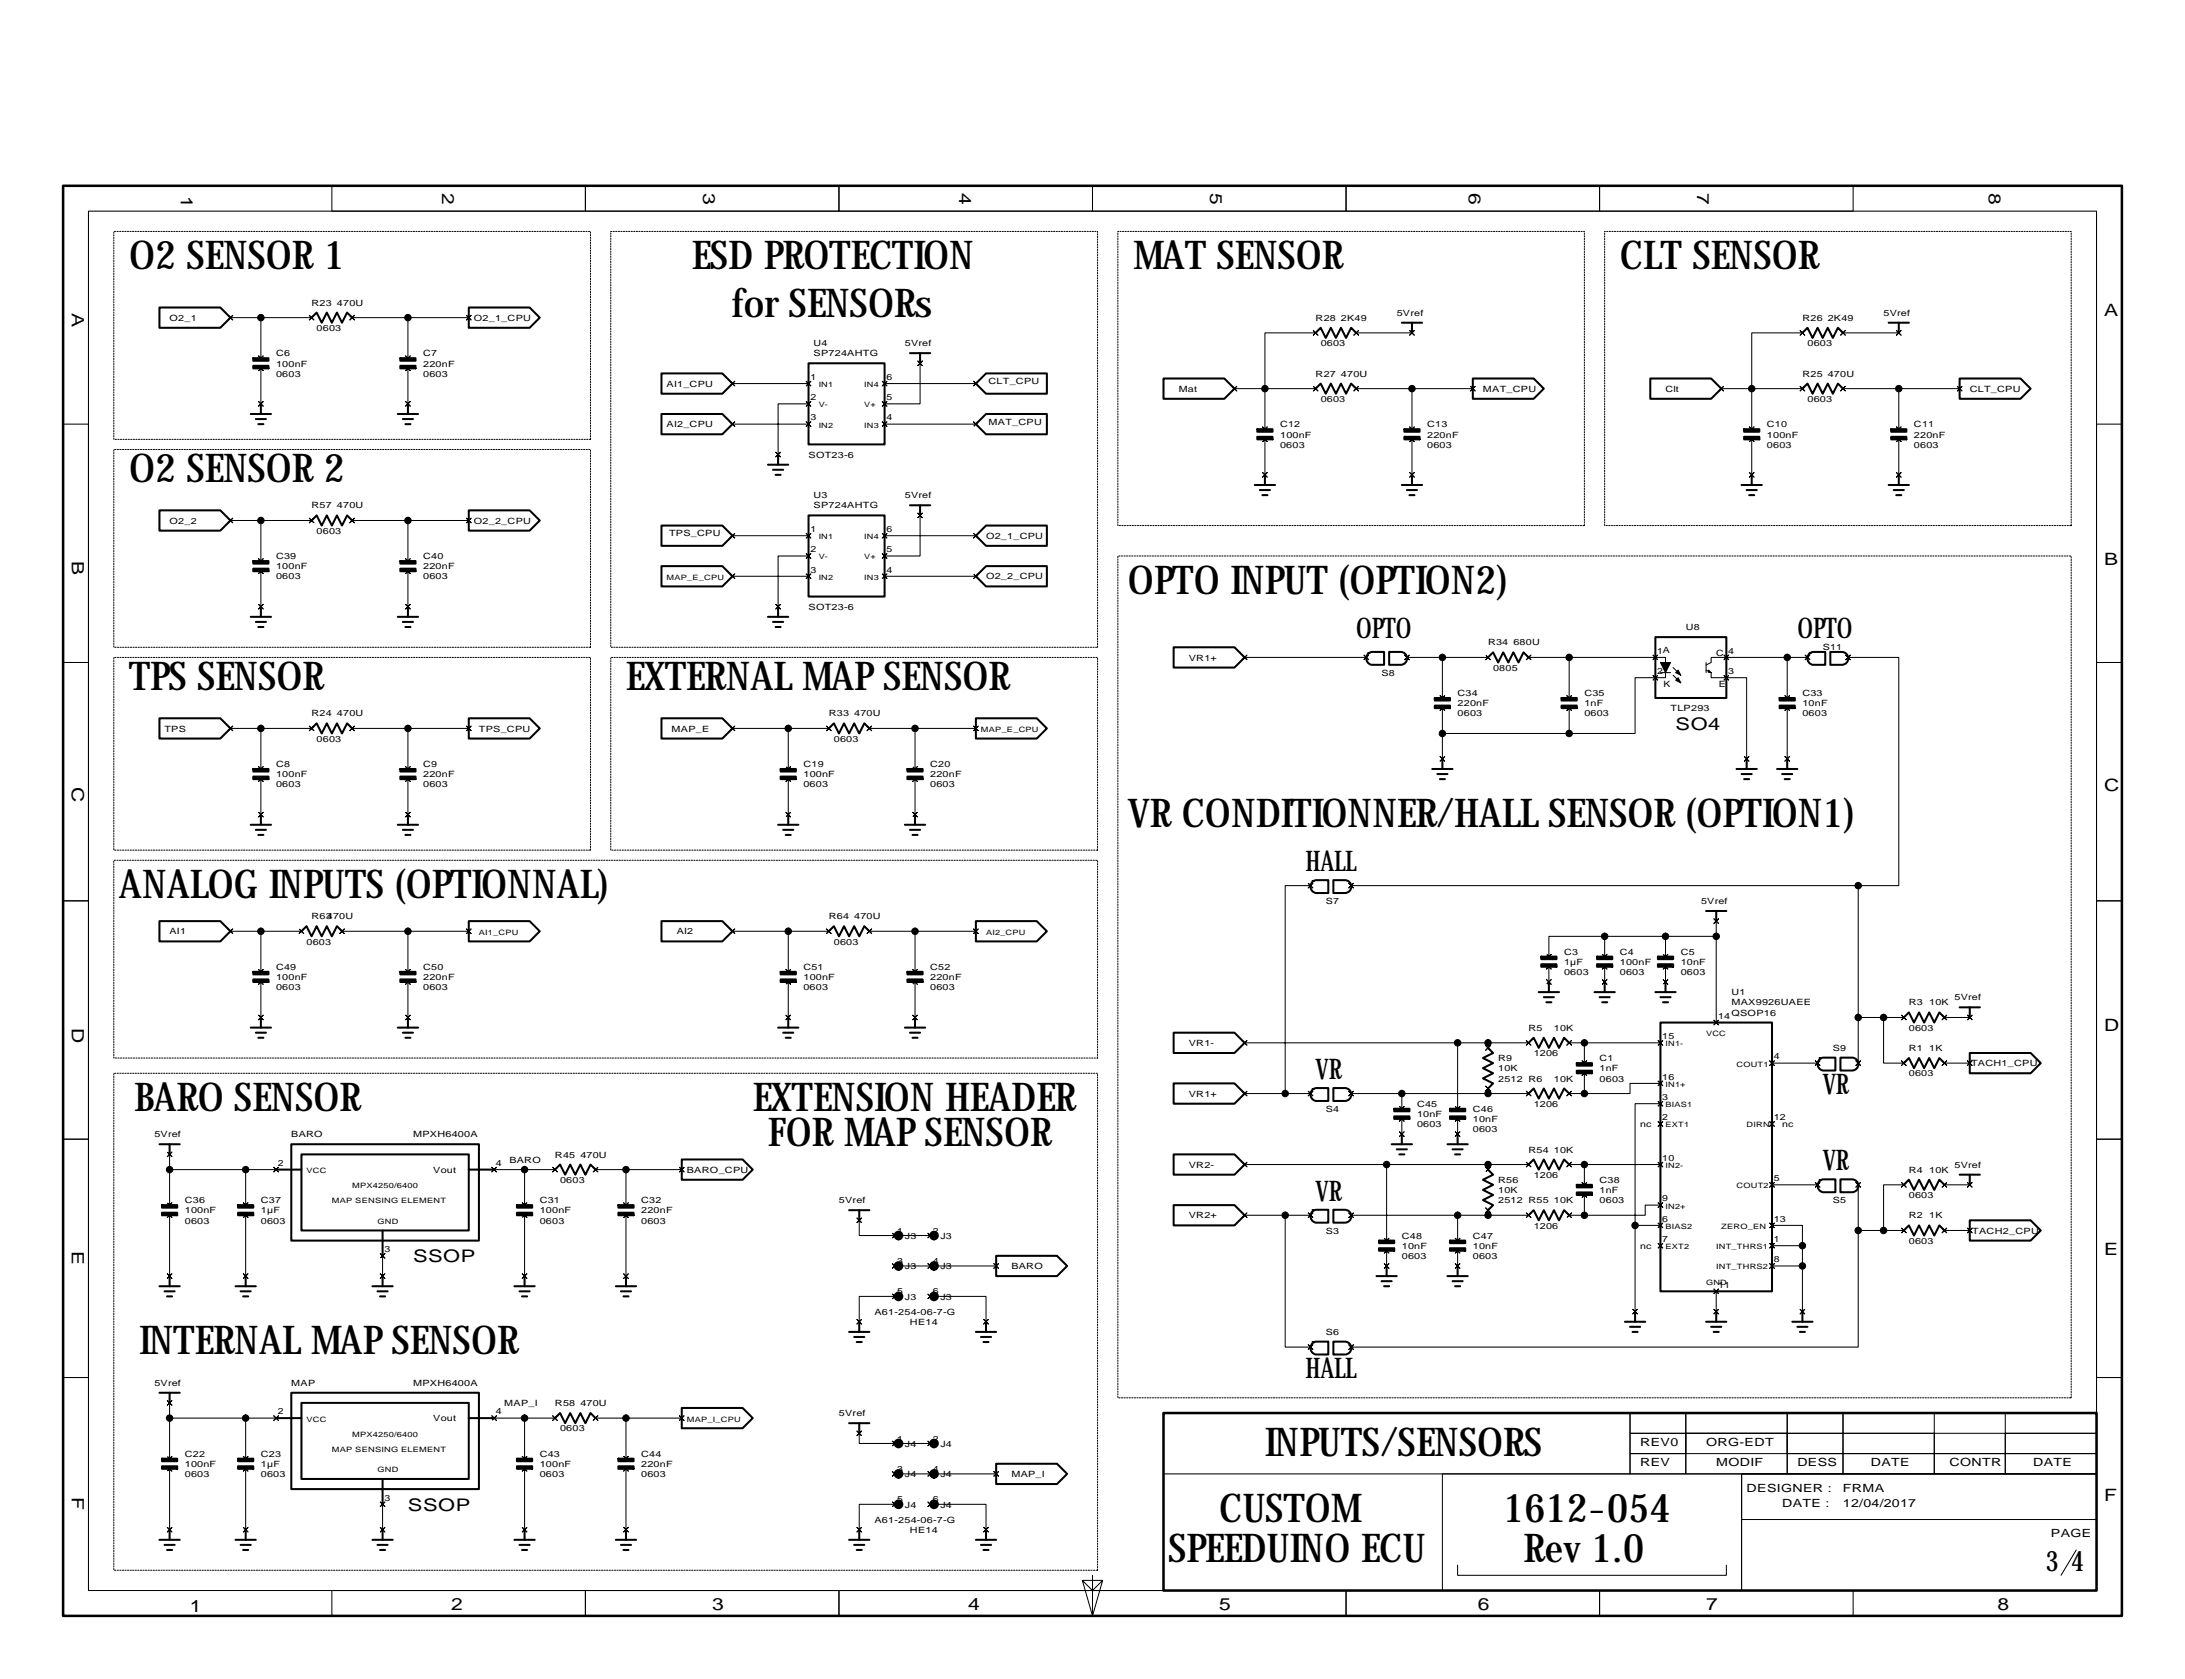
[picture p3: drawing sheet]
<svg xmlns="http://www.w3.org/2000/svg" width="431mm" height="331mm" viewBox="0 0 431 331" stroke-linecap="round" stroke-linejoin="round" font-family="sans-serif">
<defs><g id="words">
<g font-size="7.8">
<text x="25.4" y="53">O2 SENSOR 1</text>
<text x="136.4" y="53">ESD PROTECTION</text>
<text x="223.4" y="53">MAT SENSOR</text>
<text x="319.4" y="53">CLT SENSOR</text>
<text x="144.3" y="62.6">for SENSORs</text>
<text x="25.4" y="95">O2 SENSOR 2</text>
<text x="222.4" y="117">OPTO INPUT (OPTION2)</text>
<text x="25.4" y="136">TPS SENSOR</text>
<text x="123.4" y="136">EXTERNAL MAP SENSOR</text>
<text x="222.4" y="163">VR CONDITIONNER/HALL SENSOR (OPTION1)</text>
<text x="23.4" y="177">ANALOG INPUTS (OPTIONNAL)</text>
<text x="26.4" y="219">BARO SENSOR</text>
<text x="148.4" y="219">EXTENSION HEADER</text>
<text x="151.4" y="226">FOR MAP SENSOR</text>
<text x="27.4" y="267">INTERNAL MAP SENSOR</text>
<text x="249.4" y="287">INPUTS/SENSORS</text>
<text x="240.4" y="300">CUSTOM</text>
<text x="296.4" y="300">1612-054</text>
<text x="230.4" y="308">SPEEDUINO ECU</text>
<text x="300.4" y="308">Rev 1.0</text>
</g>
<g font-size="5.6">
<text x="267.4" y="125.8">OPTO</text>
<text x="354.4" y="125.8">OPTO</text>
<text x="257.4" y="171.8">HALL</text>
<text x="259.4" y="212.8">VR</text>
<text x="359.4" y="215.8">VR</text>
<text x="359.4" y="230.8">VR</text>
<text x="259.4" y="236.8">VR</text>
<text x="257.4" y="271.8">HALL</text>
<text x="403.4" y="309.8">3</text>
<text x="408.4" y="309.8">4</text>
</g>
<g font-size="3.4">
<text x="35.7" y="38.6" transform="rotate(90 35.7 38.6)">1</text>
<text x="87.2" y="38.1" transform="rotate(90 87.2 38.1)">2</text>
<text x="138.7" y="38.1" transform="rotate(90 138.7 38.1)">3</text>
<text x="189.2" y="38.1" transform="rotate(90 189.2 38.1)">4</text>
<text x="238.7" y="38.1" transform="rotate(90 238.7 38.1)">5</text>
<text x="289.7" y="38.1" transform="rotate(90 289.7 38.1)">6</text>
<text x="334.7" y="38.1" transform="rotate(90 334.7 38.1)">7</text>
<text x="392.2" y="38.1" transform="rotate(90 392.2 38.1)">8</text>
<text x="14.2" y="61.6" transform="rotate(90 14.2 61.6)">A</text>
<text x="414.9" y="62.4">A</text>
<text x="14.2" y="110.6" transform="rotate(90 14.2 110.6)">B</text>
<text x="414.9" y="111.4">B</text>
<text x="269.4" y="128.9">.</text>
<text x="356.4" y="128.9">.</text>
<text x="330.4" y="143.9">SO4</text>
<text x="14.2" y="155.1" transform="rotate(90 14.2 155.1)">C</text>
<text x="414.9" y="155.9">C</text>
<text x="258.4" y="173.9">.</text>
<text x="14.2" y="202.6" transform="rotate(90 14.2 202.6)">D</text>
<text x="414.9" y="203.4">D</text>
<text x="358.4" y="208.9">.</text>
<text x="258.4" y="214.9">.</text>
<text x="358.4" y="232.9">.</text>
<text x="258.4" y="238.9">.</text>
<text x="14.2" y="246.6" transform="rotate(90 14.2 246.6)">E</text>
<text x="81.4" y="248.9">SSOP</text>
<text x="414.9" y="247.4">E</text>
<text x="258.4" y="264.9">.</text>
<text x="14.2" y="295.1" transform="rotate(90 14.2 295.1)">F</text>
<text x="80.4" y="297.9">SSOP</text>
<text x="414.9" y="295.9">F</text>
<text x="37.4" y="317.9">1</text>
<text x="88.9" y="317.4">2</text>
<text x="140.4" y="317.4">3</text>
<text x="190.9" y="317.4">4</text>
<text x="240.4" y="317.4">5</text>
<text x="291.4" y="317.4">6</text>
<text x="336.4" y="317.4">7</text>
<text x="393.9" y="317.4">8</text>
</g>
<g font-size="2.2">
<text x="323.4" y="285.1">REV0</text>
<text x="336.4" y="285.1">ORG-EDT</text>
<text x="323.4" y="289.1">REV</text>
<text x="338.4" y="289.1">MODIF</text>
<text x="354.4" y="289.1">DESS</text>
<text x="368.9" y="289.1">DATE</text>
<text x="384.4" y="289.1">CONTR</text>
<text x="400.9" y="289.1">DATE</text>
<text x="344.4" y="294.1">DESIGNER :</text>
<text x="351.4" y="297.1">DATE :</text>
<text x="363.4" y="297.1">12/04/2017</text>
<text x="363.4" y="294.1">FRMA</text>
<text x="404.4" y="303.1">PAGE</text>
</g>
<g font-size="1.7">
<text x="33.4" y="63.3">O2_1</text>
<text x="61.4" y="60.3">R23</text>
<text x="62.4" y="65.3">0603</text>
<text x="66.4" y="60.3">470U</text>
<text x="93.4" y="63.3">O2_1_CPU</text>
<text x="259.4" y="63.3">R28</text>
<text x="264.4" y="63.3">2K49</text>
<text x="275.4" y="62.3">5Vref</text>
<text x="355.4" y="63.3">R26</text>
<text x="360.4" y="63.3">2K49</text>
<text x="371.4" y="62.3">5Vref</text>
<text x="54.4" y="70.3">C6</text>
<text x="83.4" y="70.3">C7</text>
<text x="160.4" y="68.3">U4</text>
<text x="160.4" y="70.3">SP724AHTG</text>
<text x="178.4" y="68.3">5Vref</text>
<text x="260.4" y="68.3">0603</text>
<text x="356.4" y="68.3">0603</text>
<text x="54.4" y="72.3">100nF</text>
<text x="54.4" y="74.3">0603</text>
<text x="83.4" y="72.3">220nF</text>
<text x="83.4" y="74.3">0603</text>
<text x="131.4" y="76.3">AI1_CPU</text>
<text x="159.8" y="74.9">1</text>
<text x="174.8" y="74.9">6</text>
<text x="194.9" y="75.8">CLT_CPU</text>
<text x="232.4" y="77.3">Mat</text>
<text x="259.4" y="74.3">R27</text>
<text x="264.4" y="74.3">470U</text>
<text x="292.4" y="77.3">MAT_CPU</text>
<text x="328.4" y="77.3">Clt</text>
<text x="355.4" y="74.3">R25</text>
<text x="360.4" y="74.3">470U</text>
<text x="388.4" y="77.3">CLT_CPU</text>
<text x="159.8" y="78.9">2</text>
<text x="159.8" y="82.9">3</text>
<text x="174.8" y="82.9">4</text>
<text x="174.8" y="78.9">5</text>
<text x="194.9" y="83.8">MAT_CPU</text>
<text x="260.4" y="79.3">0603</text>
<text x="356.4" y="79.3">0603</text>
<text x="131.4" y="84.3">AI2_CPU</text>
<text x="252.4" y="84.3">C12</text>
<text x="252.4" y="86.3">100nF</text>
<text x="252.4" y="88.3">0603</text>
<text x="281.4" y="84.3">C13</text>
<text x="281.4" y="86.3">220nF</text>
<text x="281.4" y="88.3">0603</text>
<text x="348.4" y="84.3">C10</text>
<text x="348.4" y="86.3">100nF</text>
<text x="348.4" y="88.3">0603</text>
<text x="377.4" y="84.3">C11</text>
<text x="377.4" y="86.3">220nF</text>
<text x="377.4" y="88.3">0603</text>
<text x="159.4" y="90.3">SOT23-6</text>
<text x="61.4" y="100.3">R57</text>
<text x="66.4" y="100.3">470U</text>
<text x="160.4" y="98.3">U3</text>
<text x="160.4" y="100.3">SP724AHTG</text>
<text x="178.4" y="98.3">5Vref</text>
<text x="33.4" y="103.3">O2_2</text>
<text x="62.4" y="105.3">0603</text>
<text x="93.4" y="103.3">O2_2_CPU</text>
<text x="131.9" y="105.8">TPS_CPU</text>
<text x="159.8" y="104.9">1</text>
<text x="174.8" y="104.9">6</text>
<text x="194.4" y="106.3">O2_1_CPU</text>
<text x="54.4" y="110.3">C39</text>
<text x="54.4" y="112.3">100nF</text>
<text x="83.4" y="110.3">C40</text>
<text x="83.4" y="112.3">220nF</text>
<text x="159.8" y="108.9">2</text>
<text x="159.8" y="112.9">3</text>
<text x="174.8" y="112.9">4</text>
<text x="174.8" y="108.9">5</text>
<text x="54.4" y="114.3">0603</text>
<text x="83.4" y="114.3">0603</text>
<text x="194.4" y="114.3">O2_2_CPU</text>
<text x="159.4" y="120.3">SOT23-6</text>
<text x="332.4" y="124.3">U8</text>
<text x="234.4" y="130.3">VR1+</text>
<text x="293.4" y="127.3">R34</text>
<text x="298.4" y="127.3">680U</text>
<text x="326.8" y="128.9">1A</text>
<text x="338.4" y="129.3">C</text>
<text x="340.8" y="128.9">4</text>
<text x="359.4" y="128.3">S11</text>
<text x="272.4" y="133.3">S8</text>
<text x="287.4" y="137.3">C34</text>
<text x="294.4" y="132.3">0805</text>
<text x="312.4" y="137.3">C35</text>
<text x="326.8" y="132.9">2</text>
<text x="328" y="135.4">K</text>
<text x="338.9" y="135.4">E</text>
<text x="340.8" y="132.9">3</text>
<text x="355.4" y="137.3">C33</text>
<text x="61.4" y="141.3">R24</text>
<text x="66.4" y="141.3">470U</text>
<text x="163.4" y="141.3">R33</text>
<text x="168.4" y="141.3">470U</text>
<text x="287.4" y="139.3">220nF</text>
<text x="287.4" y="141.3">0603</text>
<text x="312.4" y="139.3">1nF</text>
<text x="312.4" y="141.3">0603</text>
<text x="329.4" y="140.3">TLP293</text>
<text x="355.4" y="139.3">10nF</text>
<text x="355.4" y="141.3">0603</text>
<text x="32.4" y="144.3">TPS</text>
<text x="62.4" y="146.3">0603</text>
<text x="94.4" y="144.3">TPS_CPU</text>
<text x="132.4" y="144.3">MAP_E</text>
<text x="164.4" y="146.3">0603</text>
<text x="54.4" y="151.3">C8</text>
<text x="54.4" y="153.3">100nF</text>
<text x="54.4" y="155.3">0603</text>
<text x="83.4" y="151.3">C9</text>
<text x="83.4" y="153.3">220nF</text>
<text x="83.4" y="155.3">0603</text>
<text x="158.4" y="151.3">C19</text>
<text x="158.4" y="153.3">100nF</text>
<text x="158.4" y="155.3">0603</text>
<text x="183.4" y="151.3">C20</text>
<text x="183.4" y="153.3">220nF</text>
<text x="183.4" y="155.3">0603</text>
<text x="261.4" y="178.3">S7</text>
<text x="335.4" y="178.3">5Vref</text>
<text x="33.4" y="184.3">AI1</text>
<text x="61.4" y="181.3">R63</text>
<text x="64.4" y="181.3">470U</text>
<text x="133.4" y="184.3">AI2</text>
<text x="163.4" y="181.3">R64</text>
<text x="168.4" y="181.3">470U</text>
<text x="54.4" y="191.3">C49</text>
<text x="60.4" y="186.3">0603</text>
<text x="83.4" y="191.3">C50</text>
<text x="158.4" y="191.3">C51</text>
<text x="164.4" y="186.3">0603</text>
<text x="183.4" y="191.3">C52</text>
<text x="308.4" y="188.3">C3</text>
<text x="308.4" y="190.3">1µF</text>
<text x="319.4" y="188.3">C4</text>
<text x="319.4" y="190.3">100nF</text>
<text x="331.4" y="188.3">C5</text>
<text x="331.4" y="190.3">10nF</text>
<text x="54.4" y="193.3">100nF</text>
<text x="54.4" y="195.3">0603</text>
<text x="83.4" y="193.3">220nF</text>
<text x="83.4" y="195.3">0603</text>
<text x="158.4" y="193.3">100nF</text>
<text x="158.4" y="195.3">0603</text>
<text x="183.4" y="193.3">220nF</text>
<text x="183.4" y="195.3">0603</text>
<text x="308.4" y="192.3">0603</text>
<text x="319.4" y="192.3">0603</text>
<text x="331.4" y="192.3">0603</text>
<text x="341.4" y="196.3">U1</text>
<text x="385.4" y="197.3">5Vref</text>
<text x="301.4" y="203.3">R5</text>
<text x="306.4" y="203.3">10K</text>
<text x="338.8" y="200.9">14</text>
<text x="341.4" y="200.3">QSOP16</text>
<text x="341.4" y="198.3">MAX9926UAEE</text>
<text x="376.4" y="198.3">R3</text>
<text x="376.4" y="203.3">0603</text>
<text x="380.4" y="198.3">10K</text>
<text x="234.4" y="206.3">VR1-</text>
<text x="295.4" y="209.3">R9</text>
<text x="302.4" y="208.3">1206</text>
<text x="315.4" y="209.3">C1</text>
<text x="327.8" y="204.9">15</text>
<text x="349.8" y="208.9">4</text>
<text x="361.4" y="207.3">S9</text>
<text x="376.4" y="207.3">R1</text>
<text x="380.4" y="207.3">1K</text>
<text x="295.4" y="211.3">10K</text>
<text x="295.4" y="213.3">2512 R6</text>
<text x="306.4" y="213.3">10K</text>
<text x="315.4" y="211.3">1nF</text>
<text x="315.4" y="213.3">0603</text>
<text x="327.8" y="212.9">16</text>
<text x="376.4" y="212.3">0603</text>
<text x="388.7" y="210.3">TACH1_CPU</text>
<text x="234.4" y="216.3">VR1+</text>
<text x="261.4" y="219.3">S4</text>
<text x="279.4" y="218.3">C45</text>
<text x="279.4" y="220.3">10nF</text>
<text x="290.4" y="219.3">C46</text>
<text x="290.4" y="221.3">10nF</text>
<text x="302.4" y="218.3">1206</text>
<text x="327.8" y="220.9">2</text>
<text x="327.8" y="216.9">3</text>
<text x="349.8" y="220.9">12</text>
<text x="30.4" y="224.3">5Vref</text>
<text x="57.4" y="224.3">BARO</text>
<text x="81.4" y="224.3">MPXH6400A</text>
<text x="279.4" y="222.3">0603</text>
<text x="290.4" y="223.3">0603</text>
<text x="301.4" y="227.3">R54</text>
<text x="306.4" y="227.3">10K</text>
<text x="323.4" y="222.3">nc</text>
<text x="351.4" y="222.3">nc</text>
<text x="54.8" y="229.9">2</text>
<text x="85.4" y="231.3">Vout</text>
<text x="97.8" y="229.9">4</text>
<text x="100.4" y="229.3">BARO</text>
<text x="109.4" y="228.3">R45</text>
<text x="110.4" y="233.3">0603</text>
<text x="114.4" y="228.3">470U</text>
<text x="135.4" y="231.3">BARO_CPU</text>
<text x="234.4" y="230.3">VR2-</text>
<text x="295.4" y="233.3">R56</text>
<text x="302.4" y="232.3">1206</text>
<text x="315.4" y="233.3">C38</text>
<text x="327.8" y="228.9">10</text>
<text x="349.8" y="232.9">5</text>
<text x="376.4" y="231.3">R4</text>
<text x="380.4" y="231.3">10K</text>
<text x="385.4" y="230.3">5Vref</text>
<text x="36.4" y="237.3">C36</text>
<text x="36.4" y="239.3">100nF</text>
<text x="51.4" y="237.3">C37</text>
<text x="51.4" y="239.3">1µF</text>
<text x="106.4" y="237.3">C31</text>
<text x="106.4" y="239.3">100nF</text>
<text x="126.4" y="237.3">C32</text>
<text x="126.4" y="239.3">220nF</text>
<text x="165.4" y="237.3">5Vref</text>
<text x="295.4" y="235.3">10K</text>
<text x="295.4" y="237.3">2512 R55</text>
<text x="306.4" y="237.3">10K</text>
<text x="315.4" y="235.3">1nF</text>
<text x="315.4" y="237.3">0603</text>
<text x="327.8" y="236.9">9</text>
<text x="361.4" y="237.3">S5</text>
<text x="376.4" y="236.3">0603</text>
<text x="36.4" y="241.3">0603</text>
<text x="51.4" y="241.3">0603</text>
<text x="106.4" y="241.3">0603</text>
<text x="126.4" y="241.3">0603</text>
<text x="177" y="243.3">1</text>
<text x="178.4" y="244.3">J3</text>
<text x="184" y="243.3">2</text>
<text x="185.4" y="244.3">J3</text>
<text x="234.4" y="240.3">VR2+</text>
<text x="261.4" y="243.3">S3</text>
<text x="276.4" y="244.3">C48</text>
<text x="290.4" y="244.3">C47</text>
<text x="302.4" y="242.3">1206</text>
<text x="327.8" y="240.9">6</text>
<text x="327.8" y="244.9">7</text>
<text x="349.8" y="244.9">1</text>
<text x="349.8" y="240.9">13</text>
<text x="376.4" y="240.3">R2</text>
<text x="376.4" y="245.3">0603</text>
<text x="380.4" y="240.3">1K</text>
<text x="388.9" y="243.3">TACH2_CPU</text>
<text x="75.8" y="246.9">3</text>
<text x="177" y="249.3">3</text>
<text x="178.4" y="250.3">J3</text>
<text x="184" y="249.3">4</text>
<text x="185.4" y="250.3">J3</text>
<text x="199.4" y="250.3">BARO</text>
<text x="276.4" y="246.3">10nF</text>
<text x="276.4" y="248.3">0603</text>
<text x="290.4" y="246.3">10nF</text>
<text x="290.4" y="248.3">0603</text>
<text x="323.4" y="246.3">nc</text>
<text x="349.8" y="248.9">8</text>
<text x="177" y="255.3">5</text>
<text x="178.4" y="256.3">J3</text>
<text x="184" y="255.3">6</text>
<text x="185.4" y="256.3">J3</text>
<text x="338.8" y="253.9">11</text>
<text x="172.4" y="259.3">A61-254-06-7-G</text>
<text x="179.4" y="261.3">HE14</text>
<text x="261.4" y="263.3">S6</text>
<text x="30.4" y="273.3">5Vref</text>
<text x="57.4" y="273.3">MAP</text>
<text x="81.4" y="273.3">MPXH6400A</text>
<text x="54.8" y="278.9">2</text>
<text x="85.4" y="280.3">Vout</text>
<text x="97.8" y="278.9">4</text>
<text x="99.4" y="277.3">MAP_I</text>
<text x="109.4" y="277.3">R58</text>
<text x="114.4" y="277.3">470U</text>
<text x="165.4" y="279.3">5Vref</text>
<text x="36.4" y="287.3">C22</text>
<text x="51.4" y="287.3">C23</text>
<text x="106.4" y="287.3">C43</text>
<text x="110.4" y="282.3">0603</text>
<text x="126.4" y="287.3">C44</text>
<text x="177" y="284.3">1</text>
<text x="178.4" y="285.3">J4</text>
<text x="184" y="284.3">2</text>
<text x="185.4" y="285.3">J4</text>
<text x="36.4" y="289.3">100nF</text>
<text x="36.4" y="291.3">0603</text>
<text x="51.4" y="289.3">1µF</text>
<text x="51.4" y="291.3">0603</text>
<text x="106.4" y="289.3">100nF</text>
<text x="106.4" y="291.3">0603</text>
<text x="126.4" y="289.3">220nF</text>
<text x="126.4" y="291.3">0603</text>
<text x="177" y="290.3">3</text>
<text x="178.4" y="291.3">J4</text>
<text x="184" y="290.3">4</text>
<text x="185.4" y="291.3">J4</text>
<text x="199.4" y="291.3">MAP_I</text>
<text x="75.8" y="295.9">3</text>
<text x="177" y="296.3">5</text>
<text x="178.4" y="297.3">J4</text>
<text x="184" y="296.3">6</text>
<text x="185.4" y="297.3">J4</text>
<text x="172.4" y="300.3">A61-254-06-7-G</text>
<text x="179.4" y="302.3">HE14</text>
</g>
<g font-size="1.4">
<text x="161.4" y="76.3">IN1</text>
<text x="170.4" y="76.3">IN4</text>
<text x="161.4" y="80.3">V-</text>
<text x="170.4" y="80.3">V+</text>
<text x="161.4" y="84.3">IN2</text>
<text x="170.4" y="84.3">IN3</text>
<text x="161.4" y="106.3">IN1</text>
<text x="170.4" y="106.3">IN4</text>
<text x="161.4" y="110.3">V-</text>
<text x="170.4" y="110.3">V+</text>
<text x="131.4" y="114.3">MAP_E_CPU</text>
<text x="161.4" y="114.3">IN2</text>
<text x="170.4" y="114.3">IN3</text>
<text x="193.4" y="144.3">MAP_E_CPU</text>
<text x="94.4" y="184.3">AI1_CPU</text>
<text x="194.4" y="184.3">AI2_CPU</text>
<text x="328.4" y="206.3">IN1-</text>
<text x="336.4" y="204.3">VCC</text>
<text x="328.4" y="214.3">IN1+</text>
<text x="342.4" y="210.3">COUT1</text>
<text x="328.4" y="218.3">BIAS1</text>
<text x="328.4" y="222.3">EXT1</text>
<text x="344.4" y="222.3">DIRN</text>
<text x="60.4" y="231.3">VCC</text>
<text x="328.4" y="230.3">IN2-</text>
<text x="65.4" y="237.3">MAP SENSING ELEMENT</text>
<text x="69.4" y="234.3">MPX4250/6400</text>
<text x="328.4" y="238.3">IN2+</text>
<text x="342.4" y="234.3">COUT2</text>
<text x="74.4" y="241.3">GND</text>
<text x="328.4" y="242.3">BIAS2</text>
<text x="339.4" y="242.3">ZERO_EN</text>
<text x="328.4" y="246.3">EXT2</text>
<text x="338.4" y="246.3">INT_THRS1</text>
<text x="338.4" y="250.3">INT_THRS2</text>
<text x="336.4" y="253.3">GND</text>
<text x="60.4" y="280.3">VCC</text>
<text x="135.4" y="280.3">MAP_I_CPU</text>
<text x="65.4" y="286.3">MAP SENSING ELEMENT</text>
<text x="69.4" y="283.3">MPX4250/6400</text>
<text x="74.4" y="290.3">GND</text>
</g>
</g></defs>
<g fill="none" stroke="#000" stroke-width=".2">
<path d="M65.4 36.6h50v5h-50zM115.4 36.6h50v5h-50zM165.4 36.6h50v5h-50zM215.4 36.6h50v5h-50zM265.4 36.6h50v5h-50zM315.4 36.6h50v5h-50zM17.4 41.6h396v272h-396zM45 62.2l.4 .4 .5-.4-.5 .4 .5 .5-.5-.5-.4 .5 .4-.5zM45.4 62.6h6v8M51 79.2l.4 .4 .5-.4-.5 .4 .5 .5-.5-.5-.4 .5 .4-.5zM51 70.2l.4 .4 .5-.4-.5 .4 .5 .5-.5-.5-.4 .5 .4-.5zM51 72.2l.4 .4 .5-.4-.5 .4 .5 .5-.5-.5-.4 .5 .4-.5z"/>
<path d="M51.4 62.6h10M51.4 72.6v7M61 62.2l.4 .4 .5-.4-.5 .4 .5 .5-.5-.5-.4 .5 .4-.5zM69 62.2l.4 .4 .5-.4-.5 .4 .5 .5-.5-.5-.4 .5 .4-.5zM69.4 62.6h23M80 79.2l.4 .4 .5-.4-.5 .4 .5 .5-.5-.5-.4 .5 .4-.5zM80 70.2l.4 .4 .5-.4-.5 .4 .5 .5-.5-.5-.4 .5 .4-.5zM80 72.2l.4 .4 .5-.4-.5 .4 .5 .5-.5-.5-.4 .5 .4-.5zM80.4 62.6v8M80.4 72.6v7M92 62.2l.4 .4 .5-.4-.5 .4 .5 .5-.5-.5-.4 .5 .4-.5zM144 75.2l.4 .4 .5-.4-.5 .4 .5 .5-.5-.5-.4 .5 .4-.5z"/>
<path d="M144.4 75.6h15M159 75.2l.4 .4 .5-.4-.5 .4 .5 .5-.5-.5-.4 .5 .4-.5zM159 79.2l.4 .4 .5-.4-.5 .4 .5 .5-.5-.5-.4 .5 .4-.5zM159.4 79.6h-6v10M174 79.2l.4 .4 .5-.4-.5 .4 .5 .5-.5-.5-.4 .5 .4-.5zM174 75.2l.4 .4 .5-.4-.5 .4 .5 .5-.5-.5-.4 .5 .4-.5zM174.4 75.6h18M181 71.2l.4 .4 .5-.4-.5 .4 .5 .5-.5-.5-.4 .5 .4-.5zM181.4 71.6v8h-7M192 75.2l.4 .4 .5-.4-.5 .4 .5 .5-.5-.5-.4 .5 .4-.5zM243 76.2l.4 .4 .5-.4-.5 .4 .5 .5-.5-.5-.4 .5 .4-.5zM243.4 76.6h6v8"/>
<path d="M259 76.2l.4 .4 .5-.4-.5 .4 .5 .5-.5-.5-.4 .5 .4-.5zM259 65.2l.4 .4 .5-.4-.5 .4 .5 .5-.5-.5-.4 .5 .4-.5zM259.4 65.6h-10v11h10M267 76.2l.4 .4 .5-.4-.5 .4 .5 .5-.5-.5-.4 .5 .4-.5zM267 65.2l.4 .4 .5-.4-.5 .4 .5 .5-.5-.5-.4 .5 .4-.5zM267.4 76.6h23M267.4 65.6h11M278 65.2l.4 .4 .5-.4-.5 .4 .5 .5-.5-.5-.4 .5 .4-.5zM278.4 76.6v8M290 76.2l.4 .4 .5-.4-.5 .4 .5 .5-.5-.5-.4 .5 .4-.5zM339 76.2l.4 .4 .5-.4-.5 .4 .5 .5-.5-.5-.4 .5 .4-.5zM339.4 76.6h6v8"/>
<path d="M355 65.2l.4 .4 .5-.4-.5 .4 .5 .5-.5-.5-.4 .5 .4-.5zM355 76.2l.4 .4 .5-.4-.5 .4 .5 .5-.5-.5-.4 .5 .4-.5zM355.4 65.6h-10v11h10M363 65.2l.4 .4 .5-.4-.5 .4 .5 .5-.5-.5-.4 .5 .4-.5zM363 76.2l.4 .4 .5-.4-.5 .4 .5 .5-.5-.5-.4 .5 .4-.5zM363.4 76.6h23M363.4 65.6h11M374 65.2l.4 .4 .5-.4-.5 .4 .5 .5-.5-.5-.4 .5 .4-.5zM374.4 76.6v8M386 76.2l.4 .4 .5-.4-.5 .4 .5 .5-.5-.5-.4 .5 .4-.5zM12.4 83.6h5v47h-5zM144 83.2l.4 .4 .5-.4-.5 .4 .5 .5-.5-.5-.4 .5 .4-.5z"/>
<path d="M144.4 83.6h15M153 89.2l.4 .4 .5-.4-.5 .4 .5 .5-.5-.5-.4 .5 .4-.5zM159 83.2l.4 .4 .5-.4-.5 .4 .5 .5-.5-.5-.4 .5 .4-.5zM174 83.2l.4 .4 .5-.4-.5 .4 .5 .5-.5-.5-.4 .5 .4-.5zM174.4 83.6h18M192 83.2l.4 .4 .5-.4-.5 .4 .5 .5-.5-.5-.4 .5 .4-.5zM249 93.2l.4 .4 .5-.4-.5 .4 .5 .5-.5-.5-.4 .5 .4-.5zM249 84.2l.4 .4 .5-.4-.5 .4 .5 .5-.5-.5-.4 .5 .4-.5zM249 86.2l.4 .4 .5-.4-.5 .4 .5 .5-.5-.5-.4 .5 .4-.5zM249.4 86.6v7M278 93.2l.4 .4 .5-.4-.5 .4 .5 .5-.5-.5-.4 .5 .4-.5zM278 84.2l.4 .4 .5-.4-.5 .4 .5 .5-.5-.5-.4 .5 .4-.5z"/>
<path d="M278 86.2l.4 .4 .5-.4-.5 .4 .5 .5-.5-.5-.4 .5 .4-.5zM278.4 86.6v7M345 93.2l.4 .4 .5-.4-.5 .4 .5 .5-.5-.5-.4 .5 .4-.5zM345 84.2l.4 .4 .5-.4-.5 .4 .5 .5-.5-.5-.4 .5 .4-.5zM345 86.2l.4 .4 .5-.4-.5 .4 .5 .5-.5-.5-.4 .5 .4-.5zM345.4 86.6v7M374 93.2l.4 .4 .5-.4-.5 .4 .5 .5-.5-.5-.4 .5 .4-.5zM374 84.2l.4 .4 .5-.4-.5 .4 .5 .5-.5-.5-.4 .5 .4-.5zM374 86.2l.4 .4 .5-.4-.5 .4 .5 .5-.5-.5-.4 .5 .4-.5zM374.4 86.6v7M413.4 83.6h5v47h-5zM45 102.2l.4 .4 .5-.4-.5 .4 .5 .5-.5-.5-.4 .5 .4-.5z"/>
<path d="M45.4 102.6h16M51 119.2l.4 .4 .5-.4-.5 .4 .5 .5-.5-.5-.4 .5 .4-.5zM51 110.2l.4 .4 .5-.4-.5 .4 .5 .5-.5-.5-.4 .5 .4-.5zM51 112.2l.4 .4 .5-.4-.5 .4 .5 .5-.5-.5-.4 .5 .4-.5zM51.4 102.6v8M51.4 112.6v7M61 102.2l.4 .4 .5-.4-.5 .4 .5 .5-.5-.5-.4 .5 .4-.5zM69 102.2l.4 .4 .5-.4-.5 .4 .5 .5-.5-.5-.4 .5 .4-.5zM69.4 102.6h23M80 119.2l.4 .4 .5-.4-.5 .4 .5 .5-.5-.5-.4 .5 .4-.5zM80 110.2l.4 .4 .5-.4-.5 .4 .5 .5-.5-.5-.4 .5 .4-.5zM80 112.2l.4 .4 .5-.4-.5 .4 .5 .5-.5-.5-.4 .5 .4-.5z"/>
<path d="M80.4 102.6v8M80.4 112.6v7M92 102.2l.4 .4 .5-.4-.5 .4 .5 .5-.5-.5-.4 .5 .4-.5zM144 105.2l.4 .4 .5-.4-.5 .4 .5 .5-.5-.5-.4 .5 .4-.5zM144 113.2l.4 .4 .5-.4-.5 .4 .5 .5-.5-.5-.4 .5 .4-.5zM144.4 105.6h15M144.4 113.6h15M153 119.2l.4 .4 .5-.4-.5 .4 .5 .5-.5-.5-.4 .5 .4-.5zM159 105.2l.4 .4 .5-.4-.5 .4 .5 .5-.5-.5-.4 .5 .4-.5zM159 109.2l.4 .4 .5-.4-.5 .4 .5 .5-.5-.5-.4 .5 .4-.5zM159 113.2l.4 .4 .5-.4-.5 .4 .5 .5-.5-.5-.4 .5 .4-.5zM159.4 109.6h-6v10"/>
<path d="M174 113.2l.4 .4 .5-.4-.5 .4 .5 .5-.5-.5-.4 .5 .4-.5zM174 109.2l.4 .4 .5-.4-.5 .4 .5 .5-.5-.5-.4 .5 .4-.5zM174 105.2l.4 .4 .5-.4-.5 .4 .5 .5-.5-.5-.4 .5 .4-.5zM174.4 105.6h18M174.4 113.6h18M181 101.2l.4 .4 .5-.4-.5 .4 .5 .5-.5-.5-.4 .5 .4-.5zM181.4 101.6v8h-7M192 113.2l.4 .4 .5-.4-.5 .4 .5 .5-.5-.5-.4 .5 .4-.5zM192 105.2l.4 .4 .5-.4-.5 .4 .5 .5-.5-.5-.4 .5 .4-.5zM12.4 130.6h5v47h-5zM245 129.2l.4 .4 .5-.4-.5 .4 .5 .5-.5-.5-.4 .5 .4-.5zM245.4 129.6h24"/>
<path d="M269 129.2l.4 .4 .5-.4-.5 .4 .5 .5-.5-.5-.4 .5 .4-.5zM277 129.2l.4 .4 .5-.4-.5 .4 .5 .5-.5-.5-.4 .5 .4-.5zM277.4 129.6h7v8M284 137.2l.4 .4 .5-.4-.5 .4 .5 .5-.5-.5-.4 .5 .4-.5zM284 139.2l.4 .4 .5-.4-.5 .4 .5 .5-.5-.5-.4 .5 .4-.5zM284.4 139.6v10M284.4 129.6h9M293 129.2l.4 .4 .5-.4-.5 .4 .5 .5-.5-.5-.4 .5 .4-.5zM301 129.2l.4 .4 .5-.4-.5 .4 .5 .5-.5-.5-.4 .5 .4-.5zM301.4 129.6h27v1M309 137.2l.4 .4 .5-.4-.5 .4 .5 .5-.5-.5-.4 .5 .4-.5zM309 139.2l.4 .4 .5-.4-.5 .4 .5 .5-.5-.5-.4 .5 .4-.5z"/>
<path d="M309.4 129.6v8M309.4 139.6v5M326 129.2l.4 .4 .5-.4-.5 .4 .5 .5-.5-.5-.4 .5 .4-.5zM326 133.2l.4 .4 .5-.4-.5 .4 .5 .5-.5-.5-.4 .5 .4-.5zM327.4 132.6h2M328.4 132.6v1h-6v11h-13M329.9 131.6l1.5 1.5M329.9 133.1l1.5 1.5M336.4 132.1l1 .5v1h7v16M336.4 131.1l1-.5v-1h15v8M336.4 130.6v2M340 133.2l.4 .4 .5-.4-.5 .4 .5 .5-.5-.5-.4 .5 .4-.5z"/>
<path d="M340 129.2l.4 .4 .5-.4-.5 .4 .5 .5-.5-.5-.4 .5 .4-.5zM352 137.2l.4 .4 .5-.4-.5 .4 .5 .5-.5-.5-.4 .5 .4-.5zM352 139.2l.4 .4 .5-.4-.5 .4 .5 .5-.5-.5-.4 .5 .4-.5zM352.4 129.6h4M352.4 139.6v10M356 129.2l.4 .4 .5-.4-.5 .4 .5 .5-.5-.5-.4 .5 .4-.5zM364 129.2l.4 .4 .5-.4-.5 .4 .5 .5-.5-.5-.4 .5 .4-.5zM364.4 129.6h10v45h-8M413.4 130.6h5v47h-5zM45 143.2l.4 .4 .5-.4-.5 .4 .5 .5-.5-.5-.4 .5 .4-.5zM45.4 143.6h6v8M51 151.2l.4 .4 .5-.4-.5 .4 .5 .5-.5-.5-.4 .5 .4-.5z"/>
<path d="M51 153.2l.4 .4 .5-.4-.5 .4 .5 .5-.5-.5-.4 .5 .4-.5zM51.4 143.6h10M51.4 153.6v7M61 143.2l.4 .4 .5-.4-.5 .4 .5 .5-.5-.5-.4 .5 .4-.5zM69 143.2l.4 .4 .5-.4-.5 .4 .5 .5-.5-.5-.4 .5 .4-.5zM69.4 143.6h23M80 151.2l.4 .4 .5-.4-.5 .4 .5 .5-.5-.5-.4 .5 .4-.5zM80 153.2l.4 .4 .5-.4-.5 .4 .5 .5-.5-.5-.4 .5 .4-.5zM80.4 143.6v8M80.4 153.6v7M92 143.2l.4 .4 .5-.4-.5 .4 .5 .5-.5-.5-.4 .5 .4-.5zM144 143.2l.4 .4 .5-.4-.5 .4 .5 .5-.5-.5-.4 .5 .4-.5z"/>
<path d="M144.4 143.6h11v8M155 151.2l.4 .4 .5-.4-.5 .4 .5 .5-.5-.5-.4 .5 .4-.5zM155 153.2l.4 .4 .5-.4-.5 .4 .5 .5-.5-.5-.4 .5 .4-.5zM155.4 153.6v7M155.4 143.6h8M163 143.2l.4 .4 .5-.4-.5 .4 .5 .5-.5-.5-.4 .5 .4-.5zM171 143.2l.4 .4 .5-.4-.5 .4 .5 .5-.5-.5-.4 .5 .4-.5zM171.4 143.6h21M180 151.2l.4 .4 .5-.4-.5 .4 .5 .5-.5-.5-.4 .5 .4-.5zM180 153.2l.4 .4 .5-.4-.5 .4 .5 .5-.5-.5-.4 .5 .4-.5zM180.4 143.6v8M180.4 153.6v7"/>
<path d="M192 143.2l.4 .4 .5-.4-.5 .4 .5 .5-.5-.5-.4 .5 .4-.5zM284 149.2l.4 .4 .5-.4-.5 .4 .5 .5-.5-.5-.4 .5 .4-.5zM284.4 144.6h25M344 149.2l.4 .4 .5-.4-.5 .4 .5 .5-.5-.5-.4 .5 .4-.5zM352 149.2l.4 .4 .5-.4-.5 .4 .5 .5-.5-.5-.4 .5 .4-.5zM12.4 177.6h5v47h-5zM51 160.2l.4 .4 .5-.4-.5 .4 .5 .5-.5-.5-.4 .5 .4-.5zM80 160.2l.4 .4 .5-.4-.5 .4 .5 .5-.5-.5-.4 .5 .4-.5zM155 160.2l.4 .4 .5-.4-.5 .4 .5 .5-.5-.5-.4 .5 .4-.5zM180 160.2l.4 .4 .5-.4-.5 .4 .5 .5-.5-.5-.4 .5 .4-.5zM258 174.2l.4 .4 .5-.4-.5 .4 .5 .5-.5-.5-.4 .5 .4-.5zM258.4 174.6h-5v41"/>
<path d="M266 174.2l.4 .4 .5-.4-.5 .4 .5 .5-.5-.5-.4 .5 .4-.5zM266.4 174.6h100M366.4 174.6v26M413.4 177.6h5v47h-5zM45 183.2l.4 .4 .5-.4-.5 .4 .5 .5-.5-.5-.4 .5 .4-.5zM45.4 183.6h14M51 191.2l.4 .4 .5-.4-.5 .4 .5 .5-.5-.5-.4 .5 .4-.5zM51 193.2l.4 .4 .5-.4-.5 .4 .5 .5-.5-.5-.4 .5 .4-.5zM51.4 183.6v8M51.4 193.6v7M59 183.2l.4 .4 .5-.4-.5 .4 .5 .5-.5-.5-.4 .5 .4-.5zM67 183.2l.4 .4 .5-.4-.5 .4 .5 .5-.5-.5-.4 .5 .4-.5z"/>
<path d="M67.4 183.6h25M80 191.2l.4 .4 .5-.4-.5 .4 .5 .5-.5-.5-.4 .5 .4-.5zM80 193.2l.4 .4 .5-.4-.5 .4 .5 .5-.5-.5-.4 .5 .4-.5zM80.4 183.6v8M80.4 193.6v7M92 183.2l.4 .4 .5-.4-.5 .4 .5 .5-.5-.5-.4 .5 .4-.5zM144 183.2l.4 .4 .5-.4-.5 .4 .5 .5-.5-.5-.4 .5 .4-.5zM144.4 183.6h19M155 191.2l.4 .4 .5-.4-.5 .4 .5 .5-.5-.5-.4 .5 .4-.5zM155 193.2l.4 .4 .5-.4-.5 .4 .5 .5-.5-.5-.4 .5 .4-.5zM155.4 183.6v8M155.4 193.6v7"/>
<path d="M163 183.2l.4 .4 .5-.4-.5 .4 .5 .5-.5-.5-.4 .5 .4-.5zM171 183.2l.4 .4 .5-.4-.5 .4 .5 .5-.5-.5-.4 .5 .4-.5zM171.4 183.6h21M180 191.2l.4 .4 .5-.4-.5 .4 .5 .5-.5-.5-.4 .5 .4-.5zM180 193.2l.4 .4 .5-.4-.5 .4 .5 .5-.5-.5-.4 .5 .4-.5zM180.4 183.6v8M180.4 193.6v7M192 183.2l.4 .4 .5-.4-.5 .4 .5 .5-.5-.5-.4 .5 .4-.5zM305 193.2l.4 .4 .5-.4-.5 .4 .5 .5-.5-.5-.4 .5 .4-.5zM305 188.2l.4 .4 .5-.4-.5 .4 .5 .5-.5-.5-.4 .5 .4-.5zM305 190.2l.4 .4 .5-.4-.5 .4 .5 .5-.5-.5-.4 .5 .4-.5zM305.4 190.6v3"/>
<path d="M316 193.2l.4 .4 .5-.4-.5 .4 .5 .5-.5-.5-.4 .5 .4-.5zM316 188.2l.4 .4 .5-.4-.5 .4 .5 .5-.5-.5-.4 .5 .4-.5zM316 190.2l.4 .4 .5-.4-.5 .4 .5 .5-.5-.5-.4 .5 .4-.5zM316.4 184.6h-11v4M316.4 184.6h22M316.4 184.6v4M316.4 190.6v3M328 193.2l.4 .4 .5-.4-.5 .4 .5 .5-.5-.5-.4 .5 .4-.5zM328 188.2l.4 .4 .5-.4-.5 .4 .5 .5-.5-.5-.4 .5 .4-.5zM328 190.2l.4 .4 .5-.4-.5 .4 .5 .5-.5-.5-.4 .5 .4-.5zM328.4 184.6v4M328.4 190.6v3"/>
<path d="M338 181.2l.4 .4 .5-.4-.5 .4 .5 .5-.5-.5-.4 .5 .4-.5zM338.4 181.6v20M51 200.2l.4 .4 .5-.4-.5 .4 .5 .5-.5-.5-.4 .5 .4-.5zM80 200.2l.4 .4 .5-.4-.5 .4 .5 .5-.5-.5-.4 .5 .4-.5zM155 200.2l.4 .4 .5-.4-.5 .4 .5 .5-.5-.5-.4 .5 .4-.5zM180 200.2l.4 .4 .5-.4-.5 .4 .5 .5-.5-.5-.4 .5 .4-.5zM245 215.2l.4 .4 .5-.4-.5 .4 .5 .5-.5-.5-.4 .5 .4-.5zM245 205.2l.4 .4 .5-.4-.5 .4 .5 .5-.5-.5-.4 .5 .4-.5zM245.4 205.6h42v13M245.4 215.6h13M258 215.2l.4 .4 .5-.4-.5 .4 .5 .5-.5-.5-.4 .5 .4-.5zM266 215.2l.4 .4 .5-.4-.5 .4 .5 .5-.5-.5-.4 .5 .4-.5z"/>
<path d="M266.4 215.6h35M276 218.2l.4 .4 .5-.4-.5 .4 .5 .5-.5-.5-.4 .5 .4-.5zM276.4 215.6v3M287 218.2l.4 .4 .5-.4-.5 .4 .5 .5-.5-.5-.4 .5 .4-.5zM287.4 205.6h14M293 206.2l.4 .4 .5-.4-.5 .4 .5 .5-.5-.5-.4 .5 .4-.5zM293 214.2l.4 .4 .5-.4-.5 .4 .5 .5-.5-.5-.4 .5 .4-.5zM293.4 205.6v1M293.4 214.6v1M301 205.2l.4 .4 .5-.4-.5 .4 .5 .5-.5-.5-.4 .5 .4-.5zM301 215.2l.4 .4 .5-.4-.5 .4 .5 .5-.5-.5-.4 .5 .4-.5zM309 205.2l.4 .4 .5-.4-.5 .4 .5 .5-.5-.5-.4 .5 .4-.5z"/>
<path d="M309 215.2l.4 .4 .5-.4-.5 .4 .5 .5-.5-.5-.4 .5 .4-.5zM309.4 215.6h3M309.4 205.6h18M312 209.2l.4 .4 .5-.4-.5 .4 .5 .5-.5-.5-.4 .5 .4-.5zM312 211.2l.4 .4 .5-.4-.5 .4 .5 .5-.5-.5-.4 .5 .4-.5zM312.4 205.6v4M312.4 211.6v4M327 217.2l.4 .4 .5-.4-.5 .4 .5 .5-.5-.5-.4 .5 .4-.5zM327 205.2l.4 .4 .5-.4-.5 .4 .5 .5-.5-.5-.4 .5 .4-.5zM327 213.2l.4 .4 .5-.4-.5 .4 .5 .5-.5-.5-.4 .5 .4-.5zM327.4 213.6h-6v2h-9M327.4 217.6h-5v24"/>
<path d="M338 201.2l.4 .4 .5-.4-.5 .4 .5 .5-.5-.5-.4 .5 .4-.5zM349 209.2l.4 .4 .5-.4-.5 .4 .5 .5-.5-.5-.4 .5 .4-.5zM349.4 209.6h9M358 209.2l.4 .4 .5-.4-.5 .4 .5 .5-.5-.5-.4 .5 .4-.5zM366 209.2l.4 .4 .5-.4-.5 .4 .5 .5-.5-.5-.4 .5 .4-.5zM371.4 200.6h-5v9M375 200.2l.4 .4 .5-.4-.5 .4 .5 .5-.5-.5-.4 .5 .4-.5zM375 209.2l.4 .4 .5-.4-.5 .4 .5 .5-.5-.5-.4 .5 .4-.5zM375.4 200.6h-4v9h4M383 200.2l.4 .4 .5-.4-.5 .4 .5 .5-.5-.5-.4 .5 .4-.5zM383 209.2l.4 .4 .5-.4-.5 .4 .5 .5-.5-.5-.4 .5 .4-.5zM383.4 209.6h5"/>
<path d="M383.4 200.6h5M388 209.2l.4 .4 .5-.4-.5 .4 .5 .5-.5-.5-.4 .5 .4-.5zM388 200.2l.4 .4 .5-.4-.5 .4 .5 .5-.5-.5-.4 .5 .4-.5zM12.4 224.6h5v47h-5zM33 227.2l.4 .4 .5-.4-.5 .4 .5 .5-.5-.5-.4 .5 .4-.5zM33 237.2l.4 .4 .5-.4-.5 .4 .5 .5-.5-.5-.4 .5 .4-.5zM33 239.2l.4 .4 .5-.4-.5 .4 .5 .5-.5-.5-.4 .5 .4-.5zM33.4 227.6v10M33.4 239.6v12M33.4 230.6h21M48 237.2l.4 .4 .5-.4-.5 .4 .5 .5-.5-.5-.4 .5 .4-.5zM48 239.2l.4 .4 .5-.4-.5 .4 .5 .5-.5-.5-.4 .5 .4-.5z"/>
<path d="M48.4 230.6v7M48.4 239.6v12M54 230.2l.4 .4 .5-.4-.5 .4 .5 .5-.5-.5-.4 .5 .4-.5zM97 230.2l.4 .4 .5-.4-.5 .4 .5 .5-.5-.5-.4 .5 .4-.5zM97.4 230.6h12M103 237.2l.4 .4 .5-.4-.5 .4 .5 .5-.5-.5-.4 .5 .4-.5zM103 239.2l.4 .4 .5-.4-.5 .4 .5 .5-.5-.5-.4 .5 .4-.5zM103.4 230.6v7M103.4 239.6v12M109 230.2l.4 .4 .5-.4-.5 .4 .5 .5-.5-.5-.4 .5 .4-.5zM117 230.2l.4 .4 .5-.4-.5 .4 .5 .5-.5-.5-.4 .5 .4-.5zM117.4 230.6h17"/>
<path d="M123 237.2l.4 .4 .5-.4-.5 .4 .5 .5-.5-.5-.4 .5 .4-.5zM123 239.2l.4 .4 .5-.4-.5 .4 .5 .5-.5-.5-.4 .5 .4-.5zM123.4 230.6v7M123.4 239.6v12M134 230.2l.4 .4 .5-.4-.5 .4 .5 .5-.5-.5-.4 .5 .4-.5zM245 229.2l.4 .4 .5-.4-.5 .4 .5 .5-.5-.5-.4 .5 .4-.5zM245 239.2l.4 .4 .5-.4-.5 .4 .5 .5-.5-.5-.4 .5 .4-.5zM245.4 229.6h28v15M245.4 239.6h13M253.4 239.6v26h5M258 239.2l.4 .4 .5-.4-.5 .4 .5 .5-.5-.5-.4 .5 .4-.5zM266 239.2l.4 .4 .5-.4-.5 .4 .5 .5-.5-.5-.4 .5 .4-.5z"/>
<path d="M266.4 239.6h21M273.4 229.6h28M276 223.2l.4 .4 .5-.4-.5 .4 .5 .5-.5-.5-.4 .5 .4-.5zM276 220.2l.4 .4 .5-.4-.5 .4 .5 .5-.5-.5-.4 .5 .4-.5zM276.4 220.6v3M287 223.2l.4 .4 .5-.4-.5 .4 .5 .5-.5-.5-.4 .5 .4-.5zM287 220.2l.4 .4 .5-.4-.5 .4 .5 .5-.5-.5-.4 .5 .4-.5zM287.4 220.6v3M293 230.2l.4 .4 .5-.4-.5 .4 .5 .5-.5-.5-.4 .5 .4-.5zM293 238.2l.4 .4 .5-.4-.5 .4 .5 .5-.5-.5-.4 .5 .4-.5zM293.4 239.6h-6v5M293.4 239.6h8"/>
<path d="M293.4 229.6v1M293.4 238.6v1M301 229.2l.4 .4 .5-.4-.5 .4 .5 .5-.5-.5-.4 .5 .4-.5zM301 239.2l.4 .4 .5-.4-.5 .4 .5 .5-.5-.5-.4 .5 .4-.5zM309 229.2l.4 .4 .5-.4-.5 .4 .5 .5-.5-.5-.4 .5 .4-.5zM309 239.2l.4 .4 .5-.4-.5 .4 .5 .5-.5-.5-.4 .5 .4-.5zM309.4 229.6h18M309.4 239.6h3M312 233.2l.4 .4 .5-.4-.5 .4 .5 .5-.5-.5-.4 .5 .4-.5zM312 235.2l.4 .4 .5-.4-.5 .4 .5 .5-.5-.5-.4 .5 .4-.5zM312.4 229.6v4M312.4 235.6v4"/>
<path d="M327 221.2l.4 .4 .5-.4-.5 .4 .5 .5-.5-.5-.4 .5 .4-.5zM327 237.2l.4 .4 .5-.4-.5 .4 .5 .5-.5-.5-.4 .5 .4-.5zM327 229.2l.4 .4 .5-.4-.5 .4 .5 .5-.5-.5-.4 .5 .4-.5zM327.4 237.6h-3v2h-12M349 233.2l.4 .4 .5-.4-.5 .4 .5 .5-.5-.5-.4 .5 .4-.5zM349 221.2l.4 .4 .5-.4-.5 .4 .5 .5-.5-.5-.4 .5 .4-.5zM349.4 233.6h9M358 233.2l.4 .4 .5-.4-.5 .4 .5 .5-.5-.5-.4 .5 .4-.5zM366 233.2l.4 .4 .5-.4-.5 .4 .5 .5-.5-.5-.4 .5 .4-.5zM366.4 233.6v9M375 233.2l.4 .4 .5-.4-.5 .4 .5 .5-.5-.5-.4 .5 .4-.5zM375.4 233.6h-4v9"/>
<path d="M383 233.2l.4 .4 .5-.4-.5 .4 .5 .5-.5-.5-.4 .5 .4-.5zM383.4 233.6h5M388 233.2l.4 .4 .5-.4-.5 .4 .5 .5-.5-.5-.4 .5 .4-.5zM413.4 224.6h5v47h-5zM33 251.2l.4 .4 .5-.4-.5 .4 .5 .5-.5-.5-.4 .5 .4-.5zM48 251.2l.4 .4 .5-.4-.5 .4 .5 .5-.5-.5-.4 .5 .4-.5zM75 251.2l.4 .4 .5-.4-.5 .4 .5 .5-.5-.5-.4 .5 .4-.5zM75 247.2l.4 .4 .5-.4-.5 .4 .5 .5-.5-.5-.4 .5 .4-.5zM75.4 247.6v4M103 251.2l.4 .4 .5-.4-.5 .4 .5 .5-.5-.5-.4 .5 .4-.5zM123 251.2l.4 .4 .5-.4-.5 .4 .5 .5-.5-.5-.4 .5 .4-.5zM169 240.2l.4 .4 .5-.4-.5 .4 .5 .5-.5-.5-.4 .5 .4-.5z"/>
<path d="M169.4 240.6v3h14M176 243.2l.4 .4 .5-.4-.5 .4 .5 .5-.5-.5-.4 .5 .4-.5zM176 249.2l.4 .4 .5-.4-.5 .4 .5 .5-.5-.5-.4 .5 .4-.5zM176 255.2l.4 .4 .5-.4-.5 .4 .5 .5-.5-.5-.4 .5 .4-.5zM176.4 255.6h-7v5M176.4 249.6h20M183 255.2l.4 .4 .5-.4-.5 .4 .5 .5-.5-.5-.4 .5 .4-.5zM183 249.2l.4 .4 .5-.4-.5 .4 .5 .5-.5-.5-.4 .5 .4-.5zM183 243.2l.4 .4 .5-.4-.5 .4 .5 .5-.5-.5-.4 .5 .4-.5zM183.4 255.6h11v5M196 249.2l.4 .4 .5-.4-.5 .4 .5 .5-.5-.5-.4 .5 .4-.5zM273 249.2l.4 .4 .5-.4-.5 .4 .5 .5-.5-.5-.4 .5 .4-.5z"/>
<path d="M273 244.2l.4 .4 .5-.4-.5 .4 .5 .5-.5-.5-.4 .5 .4-.5zM273 246.2l.4 .4 .5-.4-.5 .4 .5 .5-.5-.5-.4 .5 .4-.5zM273.4 246.6v3M287 249.2l.4 .4 .5-.4-.5 .4 .5 .5-.5-.5-.4 .5 .4-.5zM287 244.2l.4 .4 .5-.4-.5 .4 .5 .5-.5-.5-.4 .5 .4-.5zM287 246.2l.4 .4 .5-.4-.5 .4 .5 .5-.5-.5-.4 .5 .4-.5zM287.4 246.6v3M322 258.2l.4 .4 .5-.4-.5 .4 .5 .5-.5-.5-.4 .5 .4-.5zM322.4 241.6h5M322.4 241.6v17M327 241.2l.4 .4 .5-.4-.5 .4 .5 .5-.5-.5-.4 .5 .4-.5zM327 245.2l.4 .4 .5-.4-.5 .4 .5 .5-.5-.5-.4 .5 .4-.5z"/>
<path d="M338 258.2l.4 .4 .5-.4-.5 .4 .5 .5-.5-.5-.4 .5 .4-.5zM338 254.2l.4 .4 .5-.4-.5 .4 .5 .5-.5-.5-.4 .5 .4-.5zM338.4 254.6v4M349 245.2l.4 .4 .5-.4-.5 .4 .5 .5-.5-.5-.4 .5 .4-.5zM349 249.2l.4 .4 .5-.4-.5 .4 .5 .5-.5-.5-.4 .5 .4-.5zM349 241.2l.4 .4 .5-.4-.5 .4 .5 .5-.5-.5-.4 .5 .4-.5zM349.4 241.6h6v4M349.4 245.6h6M349.4 249.6h6M355 258.2l.4 .4 .5-.4-.5 .4 .5 .5-.5-.5-.4 .5 .4-.5zM355.4 245.6v13M366.4 242.6v23h-100"/>
<path d="M366.4 242.6h9M375 242.2l.4 .4 .5-.4-.5 .4 .5 .5-.5-.5-.4 .5 .4-.5zM383 242.2l.4 .4 .5-.4-.5 .4 .5 .5-.5-.5-.4 .5 .4-.5zM383.4 242.6h5M388 242.2l.4 .4 .5-.4-.5 .4 .5 .5-.5-.5-.4 .5 .4-.5zM33 276.2l.4 .4 .5-.4-.5 .4 .5 .5-.5-.5-.4 .5 .4-.5zM33.4 276.6v11M33.4 279.6h21M48.4 279.6v8M54 279.2l.4 .4 .5-.4-.5 .4 .5 .5-.5-.5-.4 .5 .4-.5zM97 279.2l.4 .4 .5-.4-.5 .4 .5 .5-.5-.5-.4 .5 .4-.5zM97.4 279.6h12"/>
<path d="M103.4 279.6v8M109 279.2l.4 .4 .5-.4-.5 .4 .5 .5-.5-.5-.4 .5 .4-.5zM117 279.2l.4 .4 .5-.4-.5 .4 .5 .5-.5-.5-.4 .5 .4-.5zM117.4 279.6h17M123.4 279.6v8M134 279.2l.4 .4 .5-.4-.5 .4 .5 .5-.5-.5-.4 .5 .4-.5zM169 260.2l.4 .4 .5-.4-.5 .4 .5 .5-.5-.5-.4 .5 .4-.5zM194 260.2l.4 .4 .5-.4-.5 .4 .5 .5-.5-.5-.4 .5 .4-.5zM229.4 278.6h92v12h-92zM258 265.2l.4 .4 .5-.4-.5 .4 .5 .5-.5-.5-.4 .5 .4-.5zM266 265.2l.4 .4 .5-.4-.5 .4 .5 .5-.5-.5-.4 .5 .4-.5zM321.4 278.6h11v4h-11z"/>
<path d="M321.4 278.6h11zM332.4 278.6h20v4h-20zM332.4 278.6h20zM352.4 278.6h11v4h-11zM352.4 278.6h11zM363.4 278.6h18v4h-18zM363.4 278.6h18zM381.4 278.6h14zM395.4 278.6h18zM395.4 278.6h18v4h-18zM33 287.2l.4 .4 .5-.4-.5 .4 .5 .5-.5-.5-.4 .5 .4-.5zM33 289.2l.4 .4 .5-.4-.5 .4 .5 .5-.5-.5-.4 .5 .4-.5z"/>
<path d="M33.4 289.6v12M48 287.2l.4 .4 .5-.4-.5 .4 .5 .5-.5-.5-.4 .5 .4-.5zM48 289.2l.4 .4 .5-.4-.5 .4 .5 .5-.5-.5-.4 .5 .4-.5zM48.4 289.6v12M75 296.2l.4 .4 .5-.4-.5 .4 .5 .5-.5-.5-.4 .5 .4-.5zM75.4 296.6v5M103 287.2l.4 .4 .5-.4-.5 .4 .5 .5-.5-.5-.4 .5 .4-.5zM103 289.2l.4 .4 .5-.4-.5 .4 .5 .5-.5-.5-.4 .5 .4-.5zM103.4 289.6v12M123 287.2l.4 .4 .5-.4-.5 .4 .5 .5-.5-.5-.4 .5 .4-.5zM123 289.2l.4 .4 .5-.4-.5 .4 .5 .5-.5-.5-.4 .5 .4-.5zM123.4 289.6v12"/>
<path d="M169 282.2l.4 .4 .5-.4-.5 .4 .5 .5-.5-.5-.4 .5 .4-.5zM169.4 282.6v2h14M176 290.2l.4 .4 .5-.4-.5 .4 .5 .5-.5-.5-.4 .5 .4-.5zM176 284.2l.4 .4 .5-.4-.5 .4 .5 .5-.5-.5-.4 .5 .4-.5zM176 296.2l.4 .4 .5-.4-.5 .4 .5 .5-.5-.5-.4 .5 .4-.5zM176.4 296.6h-7v5M176.4 290.6h20M183 296.2l.4 .4 .5-.4-.5 .4 .5 .5-.5-.5-.4 .5 .4-.5zM183 284.2l.4 .4 .5-.4-.5 .4 .5 .5-.5-.5-.4 .5 .4-.5zM183 290.2l.4 .4 .5-.4-.5 .4 .5 .5-.5-.5-.4 .5 .4-.5zM183.4 296.6h11v5M196 290.2l.4 .4 .5-.4-.5 .4 .5 .5-.5-.5-.4 .5 .4-.5z"/>
<path d="M284.4 290.6h59v23h-59zM321.4 286.6h11v4h-11zM321.4 282.6h11v4h-11zM332.4 282.6h20v8h-20zM332.4 282.6h20v4h-20zM343.4 290.6h70v9h-70zM343.4 290.6h70v23h-70zM343.4 290.6h70zM352.4 282.6h11v4h-11zM352.4 286.6h11v4h-11zM363.4 286.6h18v4h-18zM363.4 282.6h18v4h-18z"/>
<path d="M381.4 286.6h14v4h-14zM381.4 282.6h14v4h-14zM395.4 286.6h18v4h-18zM395.4 282.6h18v4h-18zM33 301.2l.4 .4 .5-.4-.5 .4 .5 .5-.5-.5-.4 .5 .4-.5zM48 301.2l.4 .4 .5-.4-.5 .4 .5 .5-.5-.5-.4 .5 .4-.5zM65.4 313.6h50v5h-50zM75 301.2l.4 .4 .5-.4-.5 .4 .5 .5-.5-.5-.4 .5 .4-.5zM103 301.2l.4 .4 .5-.4-.5 .4 .5 .5-.5-.5-.4 .5 .4-.5zM115.4 313.6h50v5h-50zM123 301.2l.4 .4 .5-.4-.5 .4 .5 .5-.5-.5-.4 .5 .4-.5zM165.4 313.6h50v5h-50z"/>
<path d="M169 301.2l.4 .4 .5-.4-.5 .4 .5 .5-.5-.5-.4 .5 .4-.5zM194 301.2l.4 .4 .5-.4-.5 .4 .5 .5-.5-.5-.4 .5 .4-.5zM213.4 311.6l2 7 2-7h-4l2 2 2-2M215.4 313.6h50v5h-50zM215.4 310.6v3M265.4 313.6h50v5h-50zM287.4 308.6v2h53v-2M315.4 313.6h50v5h-50zM409.4 305.6l-3 5"/>
</g>
<path d="M22.4 45.6h94v41h-94zM120.4 45.6h96v82h-96zM220.4 45.6h92v58h-92zM316.4 45.6h92v58h-92zM22.4 88.6h94v39h-94zM220.4 109.6h188v166h-188zM22.4 129.6h94v38h-94zM120.4 129.6h96v38h-96zM22.4 169.6h194v39h-194zM22.4 211.6h194v98h-194z" fill="none" stroke="#000" stroke-width=".2" stroke-dasharray=".3 .3"/>
<g fill="#000" stroke="#000" stroke-width=".2">
<path d="M330.4 132.6l.5-.5 .5 1zM330.4 134.1l.5-.5 .5 1zM336.9 132.1l.5 .5-.6-.1z"/>
<path d="M327.4 130.6h2l-1 2z" fill-rule="evenodd"/>
<circle cx="51.4" cy="62.6" r=".64"/>
<circle cx="80.4" cy="62.6" r=".64"/>
<circle cx="249.4" cy="76.6" r=".64"/>
<circle cx="278.4" cy="76.6" r=".64"/>
<circle cx="345.4" cy="76.6" r=".64"/>
<circle cx="374.4" cy="76.6" r=".64"/>
<circle cx="51.4" cy="102.6" r=".64"/>
<circle cx="80.4" cy="102.6" r=".64"/>
<circle cx="284.4" cy="129.6" r=".64"/>
<circle cx="309.4" cy="129.6" r=".64"/>
<circle cx="352.4" cy="129.6" r=".64"/>
<circle cx="51.4" cy="143.6" r=".64"/>
<circle cx="80.4" cy="143.6" r=".64"/>
<circle cx="155.4" cy="143.6" r=".64"/>
<circle cx="180.4" cy="143.6" r=".64"/>
<circle cx="284.4" cy="144.6" r=".64"/>
<circle cx="309.4" cy="144.6" r=".64"/>
<circle cx="366.4" cy="174.6" r=".64"/>
<circle cx="51.4" cy="183.6" r=".64"/>
<circle cx="80.4" cy="183.6" r=".64"/>
<circle cx="155.4" cy="183.6" r=".64"/>
<circle cx="180.4" cy="183.6" r=".64"/>
<circle cx="316.4" cy="184.6" r=".64"/>
<circle cx="328.4" cy="184.6" r=".64"/>
<circle cx="338.4" cy="184.6" r=".64"/>
<circle cx="253.4" cy="215.6" r=".64"/>
<circle cx="276.4" cy="215.6" r=".64"/>
<circle cx="287.4" cy="205.6" r=".64"/>
<circle cx="293.4" cy="215.6" r=".64"/>
<circle cx="293.4" cy="205.6" r=".64"/>
<circle cx="312.4" cy="215.6" r=".64"/>
<circle cx="312.4" cy="205.6" r=".64"/>
<circle cx="366.4" cy="200.6" r=".64"/>
<circle cx="371.4" cy="200.6" r=".64"/>
<circle cx="33.4" cy="230.6" r=".64"/>
<circle cx="48.4" cy="230.6" r=".64"/>
<circle cx="103.4" cy="230.6" r=".64"/>
<circle cx="123.4" cy="230.6" r=".64"/>
<circle cx="253.4" cy="239.6" r=".64"/>
<circle cx="273.4" cy="229.6" r=".64"/>
<circle cx="287.4" cy="239.6" r=".64"/>
<circle cx="293.4" cy="229.6" r=".64"/>
<circle cx="293.4" cy="239.6" r=".64"/>
<circle cx="312.4" cy="229.6" r=".64"/>
<circle cx="312.4" cy="239.6" r=".64"/>
<circle cx="322.4" cy="241.6" r=".64"/>
<circle cx="355.4" cy="245.6" r=".64"/>
<circle cx="355.4" cy="249.6" r=".64"/>
<circle cx="366.4" cy="242.6" r=".64"/>
<circle cx="371.4" cy="242.6" r=".64"/>
<circle cx="33.4" cy="279.6" r=".64"/>
<circle cx="48.4" cy="279.6" r=".64"/>
<circle cx="103.4" cy="279.6" r=".64"/>
<circle cx="123.4" cy="279.6" r=".64"/>
</g>
<path d="M12.4 36.6h406v282h-406zM229.4 278.6h184v35h-184z" fill="none" stroke="#000" stroke-width=".5"/>
<g fill="none" stroke="#000" stroke-width=".4">
<path d="M31.4 60.6h12l2 2-2 2h-12zM51.4 79.6v2M61.4 62.6l1-1 1 2 1-2 1 2 1-2 1 2 1-2 1 1M80.4 79.6v2M92.4 60.6h12l2 2-2 2h-12zM130.4 73.6h12l2 2-2 2h-12zM159.4 71.6h15v16h-15zM179.4 69.6h4M181.4 69.6v2M194.4 73.6h12v4h-12l-2-2zM229.4 74.6h12l2 2-2 2h-12zM259.4 76.6l1-1 1 2 1-2 1 2 1-2 1 2 1-2 1 1"/>
<path d="M259.4 65.6l1-1 1 2 1-2 1 2 1-2 1 2 1-2 1 1M276.4 63.6h4M278.4 63.6v2M290.4 74.6h12l2 2-2 2h-12zM325.4 74.6h12l2 2-2 2h-12zM355.4 65.6l1-1 1 2 1-2 1 2 1-2 1 2 1-2 1 1M355.4 76.6l1-1 1 2 1-2 1 2 1-2 1 2 1-2 1 1M372.4 63.6h4M374.4 63.6v2M386.4 74.6h12l2 2-2 2h-12zM49.4 81.6h4M50.4 82.6h2"/>
<path d="M50.9 83.6h1M78.4 81.6h4M79.4 82.6h2M79.9 83.6h1M130.4 81.6h12l2 2-2 2h-12zM151.4 91.6h4M152.4 92.6h2M152.9 93.6h1M153.4 89.6v2M179.4 99.6h4M181.4 99.6v2M194.4 81.6h12v4h-12l-2-2z"/>
<path d="M247.4 95.6h4M248.4 96.6h2M248.9 97.6h1M249.4 93.6v2M276.4 95.6h4M277.4 96.6h2M277.9 97.6h1M278.4 93.6v2M343.4 95.6h4M344.4 96.6h2M344.9 97.6h1M345.4 93.6v2"/>
<path d="M372.4 95.6h4M373.4 96.6h2M373.9 97.6h1M374.4 93.6v2M31.4 100.6h12l2 2-2 2h-12zM51.4 119.6v2M61.4 102.6l1-1 1 2 1-2 1 2 1-2 1 2 1-2 1 1M80.4 119.6v2M92.4 100.6h12l2 2-2 2h-12zM130.4 103.6h12l2 2-2 2h-12zM130.4 111.6h12l2 2-2 2h-12zM153.4 119.6v2"/>
<path d="M159.4 101.6h15v16h-15zM192.4 113.6l2-2h12v4h-12zM192.4 105.6l2-2h12v4h-12zM49.4 121.6h4M50.4 122.6h2M50.9 123.6h1M78.4 121.6h4M79.4 122.6h2M79.9 123.6h1M151.4 121.6h4M152.4 122.6h2M152.9 123.6h1"/>
<path d="M231.4 127.6h12l2 2-2 2h-12zM269.8 128.9l.7-.3h2.4v2.5h-2.4a1.29 1.29 0 0 1-.7-2.2zM273.9 128.6h2.3a1.27 1.27 0 0 1 1.3 1.2 1.27 1.27 0 0 1-1.3 1.3h-2.3zM293.4 129.6l1-1 1 2 1-2 1 2 1-2 1 2 1-2 1 1M326.4 125.6h14v12h-14zM356.8 128.9l.7-.3h2.4v2.5h-2.4a1.29 1.29 0 0 1-.7-2.2zM360.9 128.6h2.3a1.27 1.27 0 0 1 1.3 1.2 1.27 1.27 0 0 1-1.3 1.3h-2.3zM31.4 141.6h12l2 2-2 2h-12zM61.4 143.6l1-1 1 2 1-2 1 2 1-2 1 2 1-2 1 1M92.4 141.6h12l2 2-2 2h-12zM130.4 141.6h12l2 2-2 2h-12zM163.4 143.6l1-1 1 2 1-2 1 2 1-2 1 2 1-2 1 1"/>
<path d="M192.4 141.6h12l2 2-2 2h-12zM282.4 151.6h4M283.4 152.6h2M283.9 153.6h1M284.4 149.6v2M342.4 151.6h4M343.4 152.6h2M343.9 153.6h1M344.4 149.6v2M350.4 151.6h4M351.4 152.6h2M351.9 153.6h1"/>
<path d="M352.4 149.6v2M49.4 162.6h4M50.4 163.6h2M50.9 164.6h1M51.4 160.6v2M78.4 162.6h4M79.4 163.6h2M79.9 164.6h1M80.4 160.6v2M153.4 162.6h4M154.4 163.6h2M154.9 164.6h1"/>
<path d="M155.4 160.6v2M178.4 162.6h4M179.4 163.6h2M179.9 164.6h1M180.4 160.6v2M258.8 173.9l.7-.3h2.4v2.5h-2.4a1.29 1.29 0 0 1-.7-2.2zM262.9 173.6h2.3a1.27 1.27 0 0 1 1.3 1.2 1.27 1.27 0 0 1-1.3 1.3h-2.3zM336.4 179.6h4M338.4 179.6v2M31.4 181.6h12l2 2-2 2h-12zM59.4 183.6l1-1 1 2 1-2 1 2 1-2 1 2 1-2 1 1M92.4 181.6h12l2 2-2 2h-12z"/>
<path d="M130.4 181.6h12l2 2-2 2h-12zM163.4 183.6l1-1 1 2 1-2 1 2 1-2 1 2 1-2 1 1M192.4 181.6h12l2 2-2 2h-12zM303.4 195.6h4M304.4 196.6h2M304.9 197.6h1M305.4 193.6v2M314.4 195.6h4M315.4 196.6h2M315.9 197.6h1M316.4 193.6v2M326.4 195.6h4"/>
<path d="M327.4 196.6h2M327.9 197.6h1M328.4 193.6v2M386.4 198.6h4M388.4 198.6v2M49.4 202.6h4M50.4 203.6h2M50.9 204.6h1M51.4 200.6v2M78.4 202.6h4M79.4 203.6h2M79.9 204.6h1"/>
<path d="M80.4 200.6v2M153.4 202.6h4M154.4 203.6h2M154.9 204.6h1M155.4 200.6v2M178.4 202.6h4M179.4 203.6h2M179.9 204.6h1M180.4 200.6v2M231.4 213.6h12l2 2-2 2h-12zM231.4 203.6h12l2 2-2 2h-12zM258.8 214.9l.7-.3h2.4v2.5h-2.4a1.29 1.29 0 0 1-.7-2.2z"/>
<path d="M262.9 214.6h2.3a1.27 1.27 0 0 1 1.3 1.2 1.27 1.27 0 0 1-1.3 1.3h-2.3zM293.4 206.6l1 1-2 1 2 1-2 1 2 1-2 1 2 1-1 1M301.4 205.6l1-1 1 2 1-2 1 2 1-2 1 2 1-2 1 1M301.4 215.6l1-1 1 2 1-2 1 2 1-2 1 2 1-2 1 1M327.4 201.6h22v53h-22zM358.8 208.9l.7-.3h2.4v2.5h-2.4a1.29 1.29 0 0 1-.7-2.2zM362.9 208.6h2.3a1.27 1.27 0 0 1 1.3 1.2 1.27 1.27 0 0 1-1.3 1.3h-2.3zM375.4 200.6l1-1 1 2 1-2 1 2 1-2 1 2 1-2 1 1M375.4 209.6l1-1 1 2 1-2 1 2 1-2 1 2 1-2 1 1M388.4 207.6h12l2 2-2 2h-12zM31.4 225.6h4M33.4 225.6v2"/>
<path d="M54.4 230.6h5M57.4 225.6h37v19h-37zM59.4 227.6h33v15h-33zM92.4 230.6h5M109.4 230.6l1-1 1 2 1-2 1 2 1-2 1 2 1-2 1 1M134.4 228.6h12l2 2-2 2h-12zM167.4 238.6h4M169.4 238.6v2M231.4 227.6h12l2 2-2 2h-12zM231.4 237.6h12l2 2-2 2h-12zM258.8 238.9l.7-.3h2.4v2.5h-2.4a1.29 1.29 0 0 1-.7-2.2zM262.9 238.6h2.3a1.27 1.27 0 0 1 1.3 1.2 1.27 1.27 0 0 1-1.3 1.3h-2.3z"/>
<path d="M274.4 225.6h4M275.4 226.6h2M275.9 227.6h1M276.4 223.6v2M285.4 225.6h4M286.4 226.6h2M286.9 227.6h1M287.4 223.6v2M293.4 230.6l1 1-2 1 2 1-2 1 2 1-2 1 2 1-1 1M301.4 229.6l1-1 1 2 1-2 1 2 1-2 1 2 1-2 1 1M301.4 239.6l1-1 1 2 1-2 1 2 1-2 1 2 1-2 1 1M358.8 232.9l.7-.3h2.4v2.5h-2.4a1.29 1.29 0 0 1-.7-2.2z"/>
<path d="M362.9 232.6h2.3a1.27 1.27 0 0 1 1.3 1.2 1.27 1.27 0 0 1-1.3 1.3h-2.3zM375.4 233.6l1-1 1 2 1-2 1 2 1-2 1 2 1-2 1 1M386.4 231.6h4M388.4 231.6v2M31.4 253.6h4M32.4 254.6h2M32.9 255.6h1M33.4 251.6v2M46.4 253.6h4M47.4 254.6h2M47.9 255.6h1M48.4 251.6v2"/>
<path d="M73.4 253.6h4M74.4 254.6h2M74.9 255.6h1M75.4 242.6v5M75.4 251.6v2M101.4 253.6h4M102.4 254.6h2M102.9 255.6h1M103.4 251.6v2M121.4 253.6h4M122.4 254.6h2M122.9 255.6h1"/>
<path d="M123.4 251.6v2M196.4 247.6h12l2 2-2 2h-12zM271.4 251.6h4M272.4 252.6h2M272.9 253.6h1M273.4 249.6v2M285.4 251.6h4M286.4 252.6h2M286.9 253.6h1M287.4 249.6v2M322.4 258.6v2M338.4 258.6v2"/>
<path d="M355.4 258.6v2M375.4 242.6l1-1 1 2 1-2 1 2 1-2 1 2 1-2 1 1M388.4 240.6h12l2 2-2 2h-12zM31.4 274.6h4M33.4 274.6v2M54.4 279.6h5M57.4 274.6h37v19h-37zM59.4 276.6h33v15h-33zM92.4 279.6h5M109.4 279.6l1-1 1 2 1-2 1 2 1-2 1 2 1-2 1 1M134.4 277.6h12l2 2-2 2h-12zM167.4 262.6h4"/>
<path d="M168.4 263.6h2M168.9 264.6h1M169.4 260.6v2M192.4 262.6h4M193.4 263.6h2M193.9 264.6h1M194.4 260.6v2M258.8 264.9l.7-.3h2.4v2.5h-2.4a1.29 1.29 0 0 1-.7-2.2zM262.9 264.6h2.3a1.27 1.27 0 0 1 1.3 1.2 1.27 1.27 0 0 1-1.3 1.3h-2.3zM320.4 260.6h4M321.4 261.6h2M321.9 262.6h1"/>
<path d="M336.4 260.6h4M337.4 261.6h2M337.9 262.6h1M353.4 260.6h4M354.4 261.6h2M354.9 262.6h1M75.4 291.6v5M167.4 280.6h4M169.4 280.6v2M196.4 288.6h12l2 2-2 2h-12zM31.4 303.6h4M32.4 304.6h2"/>
<path d="M32.9 305.6h1M33.4 301.6v2M46.4 303.6h4M47.4 304.6h2M47.9 305.6h1M48.4 301.6v2M73.4 303.6h4M74.4 304.6h2M74.9 305.6h1M75.4 301.6v2M101.4 303.6h4M102.4 304.6h2"/>
<path d="M102.9 305.6h1M103.4 301.6v2M121.4 303.6h4M122.4 304.6h2M122.9 305.6h1M123.4 301.6v2M167.4 303.6h4M168.4 304.6h2M168.9 305.6h1M169.4 301.6v2M192.4 303.6h4M193.4 304.6h2"/>
<path d="M193.9 305.6h1M194.4 301.6v2"/>
</g>
<g fill="#000" stroke="#000" stroke-width=".4">
<path d="M49.9 70.6h3v.5h-3z" fill-rule="evenodd"/>
<path d="M49.9 72.1h3v.5h-3z" fill-rule="evenodd"/>
<path d="M78.9 70.6h3v.5h-3z" fill-rule="evenodd"/>
<path d="M78.9 72.1h3v.5h-3z" fill-rule="evenodd"/>
<path d="M247.9 84.6h3v.5h-3z" fill-rule="evenodd"/>
<path d="M247.9 86.1h3v.5h-3z" fill-rule="evenodd"/>
<path d="M276.9 84.6h3v.5h-3z" fill-rule="evenodd"/>
<path d="M276.9 86.1h3v.5h-3z" fill-rule="evenodd"/>
<path d="M343.9 84.6h3v.5h-3z" fill-rule="evenodd"/>
<path d="M343.9 86.1h3v.5h-3z" fill-rule="evenodd"/>
<path d="M372.9 84.6h3v.5h-3z" fill-rule="evenodd"/>
<path d="M372.9 86.1h3v.5h-3z" fill-rule="evenodd"/>
<path d="M49.9 110.6h3v.5h-3z" fill-rule="evenodd"/>
<path d="M49.9 112.1h3v.5h-3z" fill-rule="evenodd"/>
<path d="M78.9 110.6h3v.5h-3z" fill-rule="evenodd"/>
<path d="M78.9 112.1h3v.5h-3z" fill-rule="evenodd"/>
<path d="M282.9 137.6h3v.5h-3z" fill-rule="evenodd"/>
<path d="M282.9 139.1h3v.5h-3z" fill-rule="evenodd"/>
<path d="M307.9 137.6h3v.5h-3z" fill-rule="evenodd"/>
<path d="M307.9 139.1h3v.5h-3z" fill-rule="evenodd"/>
<path d="M350.9 137.6h3v.5h-3z" fill-rule="evenodd"/>
<path d="M350.9 139.1h3v.5h-3z" fill-rule="evenodd"/>
<path d="M49.9 151.6h3v.5h-3z" fill-rule="evenodd"/>
<path d="M49.9 153.1h3v.5h-3z" fill-rule="evenodd"/>
<path d="M78.9 151.6h3v.5h-3z" fill-rule="evenodd"/>
<path d="M78.9 153.1h3v.5h-3z" fill-rule="evenodd"/>
<path d="M153.9 151.6h3v.5h-3z" fill-rule="evenodd"/>
<path d="M153.9 153.1h3v.5h-3z" fill-rule="evenodd"/>
<path d="M178.9 151.6h3v.5h-3z" fill-rule="evenodd"/>
<path d="M178.9 153.1h3v.5h-3z" fill-rule="evenodd"/>
<path d="M49.9 191.6h3v.5h-3z" fill-rule="evenodd"/>
<path d="M49.9 193.1h3v.5h-3z" fill-rule="evenodd"/>
<path d="M78.9 191.6h3v.5h-3z" fill-rule="evenodd"/>
<path d="M78.9 193.1h3v.5h-3z" fill-rule="evenodd"/>
<path d="M153.9 191.6h3v.5h-3z" fill-rule="evenodd"/>
<path d="M153.9 193.1h3v.5h-3z" fill-rule="evenodd"/>
<path d="M178.9 191.6h3v.5h-3z" fill-rule="evenodd"/>
<path d="M178.9 193.1h3v.5h-3z" fill-rule="evenodd"/>
<path d="M303.9 188.6h3v.5h-3z" fill-rule="evenodd"/>
<path d="M303.9 190.1h3v.5h-3z" fill-rule="evenodd"/>
<path d="M314.9 188.6h3v.5h-3z" fill-rule="evenodd"/>
<path d="M314.9 190.1h3v.5h-3z" fill-rule="evenodd"/>
<path d="M326.9 188.6h3v.5h-3z" fill-rule="evenodd"/>
<path d="M326.9 190.1h3v.5h-3z" fill-rule="evenodd"/>
<path d="M274.9 218.6h3v.5h-3z" fill-rule="evenodd"/>
<path d="M285.9 218.6h3v.5h-3z" fill-rule="evenodd"/>
<path d="M310.9 209.6h3v.5h-3z" fill-rule="evenodd"/>
<path d="M310.9 211.1h3v.5h-3z" fill-rule="evenodd"/>
<path d="M31.9 237.6h3v.5h-3z" fill-rule="evenodd"/>
<path d="M31.9 239.1h3v.5h-3z" fill-rule="evenodd"/>
<path d="M46.9 237.6h3v.5h-3z" fill-rule="evenodd"/>
<path d="M46.9 239.1h3v.5h-3z" fill-rule="evenodd"/>
<path d="M101.9 237.6h3v.5h-3z" fill-rule="evenodd"/>
<path d="M101.9 239.1h3v.5h-3z" fill-rule="evenodd"/>
<path d="M121.9 237.6h3v.5h-3z" fill-rule="evenodd"/>
<path d="M121.9 239.1h3v.5h-3z" fill-rule="evenodd"/>
<path d="M274.9 220.1h3v.5h-3z" fill-rule="evenodd"/>
<path d="M285.9 220.1h3v.5h-3z" fill-rule="evenodd"/>
<path d="M310.9 233.6h3v.5h-3z" fill-rule="evenodd"/>
<path d="M310.9 235.1h3v.5h-3z" fill-rule="evenodd"/>
<path d="M271.9 244.6h3v.5h-3z" fill-rule="evenodd"/>
<path d="M271.9 246.1h3v.5h-3z" fill-rule="evenodd"/>
<path d="M285.9 244.6h3v.5h-3z" fill-rule="evenodd"/>
<path d="M285.9 246.1h3v.5h-3z" fill-rule="evenodd"/>
<path d="M31.9 287.6h3v.5h-3z" fill-rule="evenodd"/>
<path d="M31.9 289.1h3v.5h-3z" fill-rule="evenodd"/>
<path d="M46.9 287.6h3v.5h-3z" fill-rule="evenodd"/>
<path d="M46.9 289.1h3v.5h-3z" fill-rule="evenodd"/>
<path d="M101.9 287.6h3v.5h-3z" fill-rule="evenodd"/>
<path d="M101.9 289.1h3v.5h-3z" fill-rule="evenodd"/>
<path d="M121.9 287.6h3v.5h-3z" fill-rule="evenodd"/>
<path d="M121.9 289.1h3v.5h-3z" fill-rule="evenodd"/>
<circle cx="177.2" cy="243.6" r=".75"/>
<circle cx="177.2" cy="249.6" r=".75"/>
<circle cx="177.2" cy="255.6" r=".75"/>
<circle cx="184.2" cy="243.6" r=".75"/>
<circle cx="184.2" cy="249.6" r=".75"/>
<circle cx="184.2" cy="255.6" r=".75"/>
<circle cx="177.2" cy="296.6" r=".75"/>
<circle cx="177.2" cy="290.6" r=".75"/>
<circle cx="177.2" cy="284.6" r=".75"/>
<circle cx="184.2" cy="296.6" r=".75"/>
<circle cx="184.2" cy="284.6" r=".75"/>
<circle cx="184.2" cy="290.6" r=".75"/>
</g>
<use href="#words"/>
</svg>
